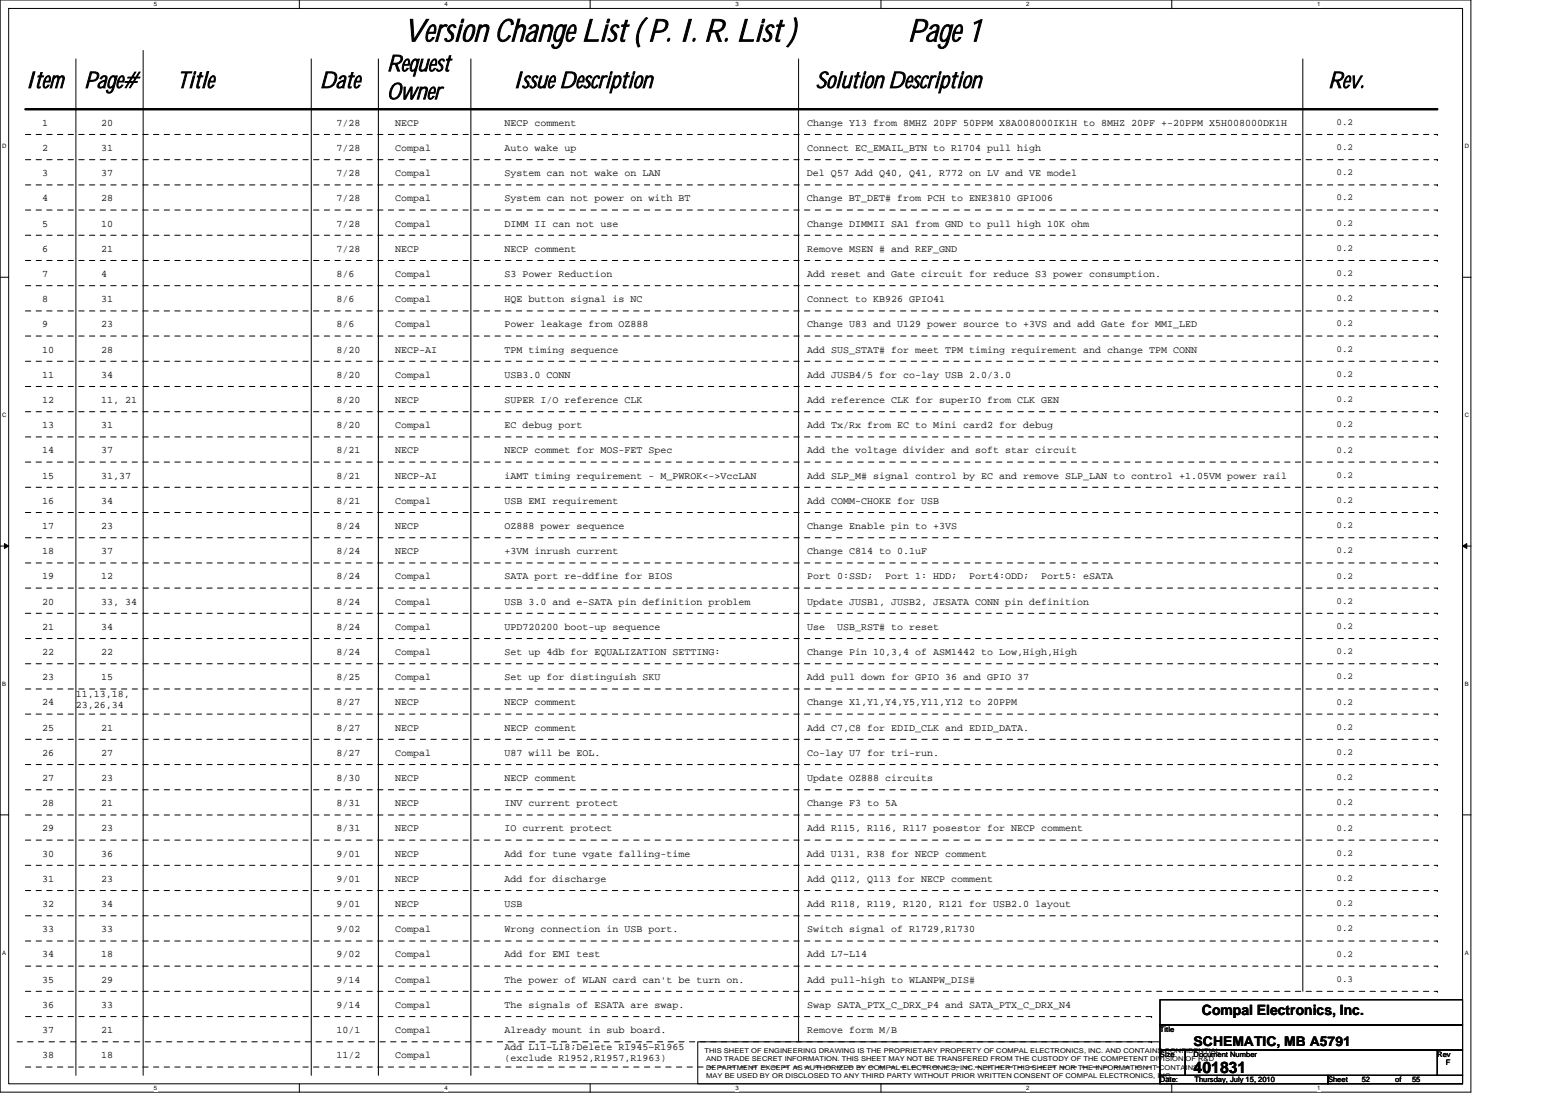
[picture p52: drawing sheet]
<svg xmlns="http://www.w3.org/2000/svg" width="297mm" height="210mm" viewBox="0 0 297 210" stroke-linecap="round" stroke-linejoin="round" font-family="sans-serif">
<defs><g id="words">
<g font-size="5.9">
<text x="76.9" y="7.9">Version Change List ( P. I. R. List )</text>
<text x="172.9" y="7.9">Page 1</text>
</g>
<g font-size="4.3">
<text x="4.8" y="16.7">Item</text>
<text x="16" y="16.7">Page#</text>
<text x="33.6" y="16.7">Title</text>
<text x="60.9" y="16.7">Date</text>
<text x="73.7" y="13.5">Request</text>
<text x="97.7" y="16.7">Issue Description</text>
<text x="155.3" y="16.7">Solution Description</text>
<text x="252.9" y="16.7">Rev.</text>
<text x="73.7" y="18.9">Owner</text>
</g>
<text font-size="3" x="227.3" y="204.4">401831</text>
<text font-size="2.7" x="228.9" y="193.3">Compal Electronics, Inc.</text>
<text font-size="2.5" x="227.3" y="199.2">SCHEMATIC, MB A5791</text>
<g font-size="1.9">
<text x="8" y="24">1</text>
<text x="19.3" y="24">20</text>
<text x="64" y="24">7/28</text>
<text x="75.3" y="24">NECP</text>
<text x="96.1" y="24">NECP comment</text>
<text x="153.7" y="24">Change Y13 from 8MHZ 20PF 50PPM X8A008000IK1H to 8MHZ 20PF +-20PPM X5H008000DK1H</text>
<text x="8" y="28.8">2</text>
<text x="19.3" y="28.8">31</text>
<text x="64" y="28.8">7/28</text>
<text x="75.3" y="28.8">Compal</text>
<text x="96.1" y="28.8">Auto wake up</text>
<text x="153.7" y="28.8">Connect EC_EMAIL_BTN to R1704 pull high</text>
<text x="8" y="33.5">3</text>
<text x="19.3" y="33.5">37</text>
<text x="64" y="33.5">7/28</text>
<text x="75.3" y="33.5">Compal</text>
<text x="96" y="33.5">System can not wake on LAN</text>
<text x="153.7" y="33.5">Del Q57 Add Q40, Q41, R772 on LV and VE model</text>
<text x="8" y="38.4">4</text>
<text x="19.3" y="38.4">28</text>
<text x="64" y="38.4">7/28</text>
<text x="75.3" y="38.4">Compal</text>
<text x="96" y="38.4">System can not power on with BT</text>
<text x="153.7" y="38.4">Change BT_DET# from PCH to ENE3810 GPIO06</text>
<text x="8" y="43.2">5</text>
<text x="8" y="48">6</text>
<text x="19.3" y="48">21</text>
<text x="19.3" y="43.2">10</text>
<text x="64" y="48">7/28</text>
<text x="64" y="43.2">7/28</text>
<text x="75.3" y="48">NECP</text>
<text x="75.3" y="43.2">Compal</text>
<text x="96" y="43.2">DIMM II can not use</text>
<text x="96.1" y="48">NECP comment</text>
<text x="153.7" y="48">Remove MSEN # and REF_GND</text>
<text x="153.7" y="43.2">Change DIMMII SA1 from GND to pull high 10K ohm</text>
<text x="8" y="52.8">7</text>
<text x="19.3" y="52.8">4</text>
<text x="64" y="52.8">8/6</text>
<text x="75.3" y="52.8">Compal</text>
<text x="96.1" y="52.8">S3 Power Reduction</text>
<text x="153.7" y="52.8">Add reset and Gate circuit for reduce S3 power consumption.</text>
<text x="8" y="57.6">8</text>
<text x="19.3" y="57.6">31</text>
<text x="64" y="57.6">8/6</text>
<text x="75.3" y="57.6">Compal</text>
<text x="96.1" y="57.6">HQE button signal is NC</text>
<text x="153.7" y="57.6">Connect to KB926 GPIO41</text>
<text x="8" y="62.4">9</text>
<text x="19.3" y="62.4">23</text>
<text x="64" y="62.4">8/6</text>
<text x="75.3" y="62.4">Compal</text>
<text x="96" y="62.4">Power leakage from OZ888</text>
<text x="153.7" y="62.4">Change U83 and U129 power source to +3VS and add Gate for MMI_LED</text>
<text x="8" y="72">11</text>
<text x="8" y="67.2">10</text>
<text x="19.3" y="72">34</text>
<text x="19.3" y="67.2">28</text>
<text x="64" y="67.2">8/20</text>
<text x="64" y="72">8/20</text>
<text x="75.3" y="72">Compal</text>
<text x="75.3" y="67.2">NECP-AI</text>
<text x="96.1" y="72">USB3.0 CONN</text>
<text x="96.1" y="67.2">TPM timing sequence</text>
<text x="153.7" y="67.2">Add SUS_STAT# for meet TPM timing requirement and change TPM CONN</text>
<text x="153.7" y="72">Add JUSB4/5 for co-lay USB 2.0/3.0</text>
<text x="8" y="76.8">12</text>
<text x="19.3" y="76.8">11, 21</text>
<text x="64" y="76.8">8/20</text>
<text x="75.3" y="76.8">NECP</text>
<text x="96.1" y="76.8">SUPER I/O reference CLK</text>
<text x="153.7" y="76.8">Add reference CLK for superIO from CLK GEN</text>
<text x="8" y="81.6">13</text>
<text x="19.3" y="81.6">31</text>
<text x="64" y="81.6">8/20</text>
<text x="75.3" y="81.6">Compal</text>
<text x="96.1" y="81.6">EC debug port</text>
<text x="153.7" y="81.6">Add Tx/Rx from EC to Mini card2 for debug</text>
<text x="8" y="86.4">14</text>
<text x="19.3" y="86.4">37</text>
<text x="64" y="86.4">8/21</text>
<text x="75.3" y="86.4">NECP</text>
<text x="96.1" y="86.4">NECP commet for MOS-FET Spec</text>
<text x="153.7" y="86.4">Add the voltage divider and soft star circuit</text>
<text x="8" y="91.2">15</text>
<text x="8" y="96">16</text>
<text x="19.3" y="91.2">31,37</text>
<text x="19.3" y="96">34</text>
<text x="64" y="91.2">8/21</text>
<text x="64" y="96">8/21</text>
<text x="75.3" y="96">Compal</text>
<text x="75.3" y="91.2">NECP-AI</text>
<text x="96.1" y="91.2">iAMT timing requirement - M_PWROK&lt;-&gt;VccLAN</text>
<text x="96.1" y="96">USB EMI requirement</text>
<text x="153.7" y="91.2">Add SLP_M# signal control by EC and remove SLP_LAN to control +1.05VM power rail</text>
<text x="153.7" y="96">Add COMM-CHOKE for USB</text>
<text x="8" y="100.8">17</text>
<text x="19.3" y="100.8">23</text>
<text x="64" y="100.8">8/24</text>
<text x="75.3" y="100.8">NECP</text>
<text x="96.1" y="100.8">OZ888 power sequence</text>
<text x="153.7" y="100.8">Change Enable pin to +3VS</text>
<text x="8" y="105.6">18</text>
<text x="19.3" y="105.6">37</text>
<text x="64" y="105.6">8/24</text>
<text x="75.3" y="105.6">NECP</text>
<text x="96.1" y="105.6">+3VM inrush current</text>
<text x="153.7" y="105.6">Change C814 to 0.1uF</text>
<text x="8" y="110.4">19</text>
<text x="19.3" y="110.4">12</text>
<text x="64" y="110.4">8/24</text>
<text x="75.3" y="110.4">Compal</text>
<text x="96" y="110.4">SATA port re-ddfine for BIOS</text>
<text x="153.7" y="110.4">Port 0:SSD;</text>
<text x="168.5" y="110.4">Port 1: HDD;</text>
<text x="184.5" y="110.4">Port4:ODD;</text>
<text x="198.2" y="110.4">Port5: eSATA</text>
<text x="8" y="115.2">20</text>
<text x="8" y="120">21</text>
<text x="19.3" y="115.2">33, 34</text>
<text x="19.3" y="120">34</text>
<text x="64" y="115.2">8/24</text>
<text x="64" y="120">8/24</text>
<text x="75.3" y="120">Compal</text>
<text x="75.3" y="115.2">Compal</text>
<text x="96" y="115.2">USB 3.0 and e-SATA pin definition problem</text>
<text x="96.1" y="120">UPD720200 boot-up sequence</text>
<text x="153.7" y="120">Use</text>
<text x="153.7" y="115.2">Update JUSB1, JUSB2, JESATA CONN pin definition</text>
<text x="159.4" y="120">USB_RST# to reset</text>
<text x="8" y="124.8">22</text>
<text x="19.3" y="124.8">22</text>
<text x="64" y="124.8">8/24</text>
<text x="75.3" y="124.8">Compal</text>
<text x="96" y="124.8">Set up 4db for EQUALIZATION SETTING:</text>
<text x="153.7" y="124.8">Change Pin 10,3,4 of ASM1442 to Low,High,High</text>
<text x="8" y="129.6">23</text>
<text x="19.3" y="129.6">15</text>
<text x="64" y="129.6">8/25</text>
<text x="75.3" y="129.6">Compal</text>
<text x="96" y="129.6">Set up for distinguish SKU</text>
<text x="153.7" y="129.6">Add pull down for GPIO 36 and GPIO 37</text>
<text x="8" y="134.4">24</text>
<text x="14.5" y="132.8">11,13,18,</text>
<text x="14.5" y="134.9">23,26,34</text>
<text x="64" y="134.4">8/27</text>
<text x="75.3" y="134.4">NECP</text>
<text x="96.1" y="134.4">NECP comment</text>
<text x="153.7" y="134.4">Change X1,Y1,Y4,Y5,Y11,Y12 to 20PPM</text>
<text x="8" y="139.2">25</text>
<text x="8" y="144">26</text>
<text x="19.3" y="144">27</text>
<text x="19.3" y="139.2">21</text>
<text x="64" y="144">8/27</text>
<text x="64" y="139.2">8/27</text>
<text x="75.3" y="139.2">NECP</text>
<text x="75.3" y="144">Compal</text>
<text x="96.1" y="144">U87 will be EOL.</text>
<text x="96.1" y="139.2">NECP comment</text>
<text x="153.7" y="144">Co-lay U7 for tri-run.</text>
<text x="153.7" y="139.2">Add C7,C8 for EDID_CLK and EDID_DATA.</text>
<text x="8" y="148.8">27</text>
<text x="19.3" y="148.8">23</text>
<text x="64" y="148.8">8/30</text>
<text x="75.3" y="148.8">NECP</text>
<text x="96.1" y="148.8">NECP comment</text>
<text x="153.7" y="148.8">Update OZ888 circuits</text>
<text x="8" y="153.6">28</text>
<text x="19.3" y="153.6">21</text>
<text x="64" y="153.6">8/31</text>
<text x="75.3" y="153.6">NECP</text>
<text x="96.1" y="153.6">INV current protect</text>
<text x="153.7" y="153.6">Change F3 to 5A</text>
<text x="8" y="158.4">29</text>
<text x="19.3" y="158.4">23</text>
<text x="64" y="158.4">8/31</text>
<text x="75.3" y="158.4">NECP</text>
<text x="96.1" y="158.4">IO current protect</text>
<text x="153.7" y="158.4">Add R115, R116, R117 posestor for NECP comment</text>
<text x="8" y="163.2">30</text>
<text x="8" y="168">31</text>
<text x="19.3" y="163.2">36</text>
<text x="19.3" y="168">23</text>
<text x="64" y="163.2">9/01</text>
<text x="64" y="168">9/01</text>
<text x="75.3" y="163.2">NECP</text>
<text x="75.3" y="168">NECP</text>
<text x="96" y="163.2">Add for tune vgate falling-time</text>
<text x="96" y="168">Add for discharge</text>
<text x="153.7" y="163.2">Add U131, R38 for NECP comment</text>
<text x="153.7" y="168">Add Q112, Q113 for NECP comment</text>
<text x="8" y="172.8">32</text>
<text x="19.3" y="172.8">34</text>
<text x="64" y="172.8">9/01</text>
<text x="75.3" y="172.8">NECP</text>
<text x="96" y="172.8">USB</text>
<text x="153.7" y="172.8">Add R118, R119, R120, R121 for USB2.0 layout</text>
<text x="8" y="177.6">33</text>
<text x="19.3" y="177.6">33</text>
<text x="64" y="177.6">9/02</text>
<text x="75.3" y="177.6">Compal</text>
<text x="96.1" y="177.6">Wrong connection in USB port.</text>
<text x="153.7" y="177.6">Switch signal of R1729,R1730</text>
<text x="8" y="182.4">34</text>
<text x="19.3" y="182.4">18</text>
<text x="64" y="182.4">9/02</text>
<text x="75.3" y="182.4">Compal</text>
<text x="96.1" y="182.4">Add for EMI test</text>
<text x="153.7" y="182.4">Add L7~L14</text>
<text x="8" y="187.2">35</text>
<text x="8" y="192">36</text>
<text x="19.3" y="187.2">29</text>
<text x="19.3" y="192">33</text>
<text x="64" y="187.2">9/14</text>
<text x="64" y="192">9/14</text>
<text x="75.3" y="192">Compal</text>
<text x="75.3" y="187.2">Compal</text>
<text x="96.1" y="187.2">The power of WLAN card can't be turn on.</text>
<text x="96.1" y="192">The signals of ESATA are swap.</text>
<text x="153.7" y="187.2">Add pull-high to WLANPW_DIS#</text>
<text x="153.7" y="192">Swap SATA_PTX_C_DRX_P4 and SATA_PTX_C_DRX_N4</text>
<text x="8" y="196.8">37</text>
<text x="19.3" y="196.8">21</text>
<text x="64" y="196.8">10/1</text>
<text x="75.3" y="196.8">Compal</text>
<text x="96" y="196.8">Already mount in sub board.</text>
<text x="153.7" y="196.8">Remove form M/B</text>
<text x="8" y="201.6">38</text>
<text x="19.3" y="201.6">18</text>
<text x="64" y="201.6">11/2</text>
<text x="75.3" y="201.6">Compal</text>
<text x="96.1" y="200">Add L11~L18;Delete R1945~R1965</text>
<text x="96.1" y="202.1">(exclude R1952,R1957,R1963)</text>
</g>
<g font-size="1.8">
<text x="254.5" y="23.8">0.2</text>
<text x="254.5" y="28.6">0.2</text>
<text x="254.5" y="33.4">0.2</text>
<text x="254.5" y="38.2">0.2</text>
<text x="254.5" y="43">0.2</text>
<text x="254.5" y="47.8">0.2</text>
<text x="254.5" y="52.6">0.2</text>
<text x="254.5" y="57.4">0.2</text>
<text x="254.5" y="62.2">0.2</text>
<text x="254.5" y="67">0.2</text>
<text x="254.5" y="71.8">0.2</text>
<text x="254.5" y="76.6">0.2</text>
<text x="254.5" y="81.4">0.2</text>
<text x="254.5" y="86.2">0.2</text>
<text x="254.5" y="91">0.2</text>
<text x="254.5" y="95.8">0.2</text>
<text x="254.5" y="100.6">0.2</text>
<text x="254.5" y="105.4">0.2</text>
<text x="254.5" y="110.2">0.2</text>
<text x="254.5" y="115">0.2</text>
<text x="254.5" y="119.8">0.2</text>
<text x="254.5" y="124.6">0.2</text>
<text x="254.5" y="129.4">0.2</text>
<text x="254.5" y="134.2">0.2</text>
<text x="254.5" y="139">0.2</text>
<text x="254.5" y="143.8">0.2</text>
<text x="254.5" y="148.6">0.2</text>
<text x="254.5" y="153.4">0.2</text>
<text x="254.5" y="158.2">0.2</text>
<text x="254.5" y="163">0.2</text>
<text x="254.5" y="167.8">0.2</text>
<text x="254.5" y="172.6">0.2</text>
<text x="254.5" y="177.4">0.2</text>
<text x="254.5" y="182.2">0.2</text>
<text x="254.5" y="187">0.3</text>
</g>
<g font-size="1.4">
<text x="220.9" y="196.5">Title</text>
<text x="220.9" y="201.3">Size</text>
<text x="227.3" y="201.3">Document Number</text>
<text x="273.7" y="201.3">Rev</text>
<text x="275.3" y="202.9">F</text>
<text x="220.9" y="206.1">Date:</text>
<text x="227.4" y="206.1">Thursday, July 15, 2010</text>
<text x="252.9" y="206.1">Sheet</text>
<text x="259.3" y="206.1">52</text>
<text x="265.7" y="206.1">of</text>
<text x="268.9" y="206.1">55</text>
</g>
<g font-size="1.3">
<text x="134.2" y="200.5">THIS SHEET OF ENGINEERING DRAWING IS THE PROPRIETARY PROPERTY OF COMPAL ELECTRONICS, INC. AND CONTAINS CONFIDENTIAL</text>
<text x="134.5" y="203.7">DEPARTMENT EXCEPT AS AUTHORIZED BY COMPAL ELECTRONICS, INC. NEITHER THIS SHEET NOR THE INFORMATION IT CONTAINS</text>
<text x="134.5" y="202.1">AND TRADE SECRET INFORMATION. THIS SHEET MAY NOT BE TRANSFERED FROM THE CUSTODY OF THE COMPETENT DIVISION OF R&amp;D</text>
<text x="134.5" y="205.3">MAY BE USED BY OR DISCLOSED TO ANY THIRD PARTY WITHOUT PRIOR WRITTEN CONSENT OF COMPAL ELECTRONICS, INC.</text>
</g>
<g font-size="1.1">
<text x="29.3" y="1.2">5</text>
<text x="84.7" y="1.2">4</text>
<text x="140" y="1.2">3</text>
<text x="195.4" y="1.2">2</text>
<text x="250.8" y="1.2">1</text>
<text x=".4" y="28.2">D</text>
<text x="278.9" y="28.2">D</text>
<text x=".4" y="79.4">C</text>
<text x="278.9" y="79.4">C</text>
<text x=".4" y="130.6">B</text>
<text x="278.9" y="130.6">B</text>
<text x=".4" y="181.8">A</text>
<text x="278.9" y="181.8">A</text>
<text x="29.3" y="207.6">5</text>
<text x="84.7" y="207.6">4</text>
<text x="140" y="207.6">3</text>
<text x="195.4" y="207.6">2</text>
<text x="250.8" y="207.6">1</text>
</g>
</g></defs>
<path d="M0 0h280.1v208h-280.1zM1.6 1.6h276.9v204.8h-276.9z" fill="none" stroke="#000" stroke-width=".19"/>
<g fill="#fff">
<path d="M29.3 .2h.6v1.2h-.6z"/>
<path d="M29.3 206.6h.6v1.3h-.6z"/>
</g>
<path d="M57 0v1.6M57 206.4v1.6" fill="none" stroke="#000" stroke-width=".19"/>
<g fill="#fff">
<path d="M84.7 .2h.6v1.2h-.6z"/>
<path d="M84.7 206.6h.6v1.3h-.6z"/>
</g>
<path d="M112.4 0v1.6M112.4 206.4v1.6" fill="none" stroke="#000" stroke-width=".19"/>
<g fill="#fff">
<path d="M140 .2h.6v1.2h-.6z"/>
<path d="M140 206.6h.6v1.3h-.6z"/>
</g>
<path d="M167.7 0v1.6M167.7 206.4v1.6" fill="none" stroke="#000" stroke-width=".19"/>
<g fill="#fff">
<path d="M195.4 .2h.6v1.2h-.6z"/>
<path d="M195.4 206.6h.6v1.3h-.6z"/>
</g>
<path d="M223.1 0v1.6M223.1 206.4v1.6" fill="none" stroke="#000" stroke-width=".19"/>
<g fill="#fff">
<path d="M250.8 .2h.6v1.2h-.6z"/>
<path d="M250.8 206.6h.6v1.3h-.6z"/>
<path d="M.4 27.2h.8v1.3h-.8z"/>
<path d="M278.9 27.2h.8v1.3h-.8z"/>
<path d="M.4 78.4h.8v1.3h-.8z"/>
<path d="M278.9 78.4h.8v1.3h-.8z"/>
</g>
<path d="M0 52.8h1.6M278.5 52.8h1.6" fill="none" stroke="#000" stroke-width=".19"/>
<g fill="#fff">
<path d="M.4 129.6h.8v1.3h-.8z"/>
<path d="M278.9 129.6h.7v1.3h-.7z"/>
</g>
<path d="M0 104h1.6M278.5 104h1.6" fill="none" stroke="#000" stroke-width=".19"/>
<path d="M.8 103.5l.8 .5-.8 .5zM278.5 104l.8-.5v1z" fill="#000" stroke="#000" stroke-width=".19"/>
<g fill="#fff">
<path d="M.4 180.8h.8v1.3h-.8z"/>
<path d="M278.9 180.8h.7v1.3h-.7z"/>
</g>
<g fill="none" stroke="#000" stroke-width=".19">
<path d="M14.5 11.2v193.6M27.3 9.6v195.2M59.3 11.2v193.6M72 11.2v193.6M89.7 11.2v193.6M152.1 11.2v187.2M248.1 11.2v177.6M0 155.2h1.6M278.5 155.2h1.6M132.9 198.4h88v8h-88zM220.9 190.4h57.6v4.8h-57.6zM220.9 195.2h57.6v4.8h-57.6z"/>
<path d="M220.9 204.8h32v1.6h-32zM220.9 200h4.8v4.8h-4.8zM225.7 200h48v4.8h-48zM252.9 204.8h25.6v1.6h-25.6zM273.7 200h4.8v4.8h-4.8z"/>
</g>
<path d="M4.8 20.8h268.9" fill="none" stroke="#000" stroke-width=".47"/>
<g fill="none" stroke="#000" stroke-width=".19" stroke-dasharray="1 1 1 1 1 1 1 1">
<path d="M4.8 25.6h268.9M4.8 30.4h268.9M4.8 35.2h268.9M273.7 25.6h.1M273.7 30.4h.1M273.7 35.2h.1M4.8 40h268.9M4.8 44.8h268.9M4.8 49.6h268.9M4.8 54.4h268.9M4.8 59.2h268.9M273.7 40h.1"/>
<path d="M273.7 44.8h.1M273.7 49.6h.1M273.7 54.4h.1M273.7 59.2h.1M4.8 64h268.9M4.8 68.8h268.9M4.8 78.4h268.9M4.8 73.6h268.9M273.7 64h.1M273.7 68.8h.1M273.7 78.4h.1M273.7 73.6h.1"/>
<path d="M4.8 83.2h268.9M4.8 88h268.9M4.8 92.8h268.9M4.8 97.6h268.9M273.7 83.2h.1M273.7 88h.1M273.7 92.8h.1M273.7 97.6h.1M4.8 102.4h268.9M4.8 107.2h268.9M4.8 112h268.9M4.8 116.8h268.9"/>
<path d="M273.7 102.4h.1M273.7 107.2h.1M273.7 112h.1M273.7 116.8h.1M4.8 121.6h268.9M4.8 126.4h268.9M4.8 131.2h268.9M4.8 136h268.9M273.7 121.6h.1M273.7 126.4h.1M273.7 131.2h.1M273.7 136h.1"/>
<path d="M4.8 140.8h268.9M4.8 145.6h268.9M4.8 150.4h268.9M4.8 155.2h268.9M273.7 140.8h.1M273.7 145.6h.1M273.7 150.4h.1M273.7 155.2h.1M4.8 160h268.9M4.8 164.8h268.9M4.8 169.6h268.9M4.8 174.4h268.9"/>
<path d="M4.8 179.2h268.9M273.7 160h.1M273.7 164.8h.1M273.7 169.6h.1M273.7 174.4h.1M273.7 179.2h.1M3.3 198.4h216M4.8 184h268.9M4.8 188.8h268.9M4.8 193.6h214.5M219.3 198.4h.1M219.3 193.6h.1"/>
<path d="M273.7 184h.1M273.7 188.8h.1M4.8 203.2h216.1M220.9 203.2h.1"/>
</g>
<use href="#words"/>
</svg>
